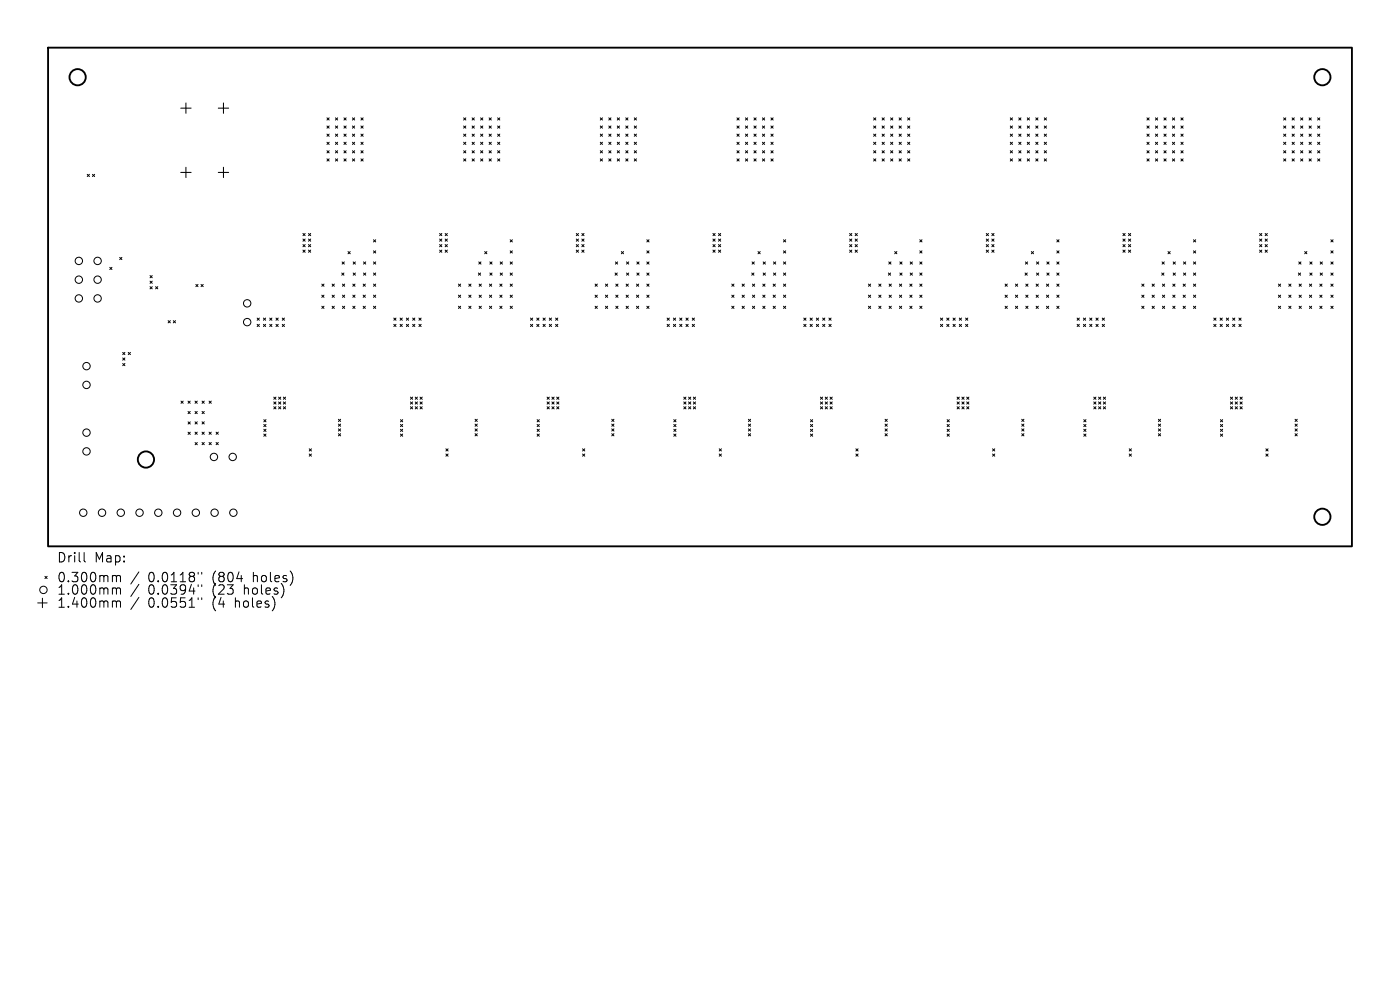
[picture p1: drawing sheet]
<svg xmlns="http://www.w3.org/2000/svg" width="297mm" height="210mm" viewBox="0 0 297 210" stroke-linecap="round" stroke-linejoin="round" font-family="sans-serif">
<defs><g id="words">
<g font-size="2.8">
<text x="12" y="119.6">Drill</text>
<text x="20" y="119.6">Map:</text>
<text x="12" y="123.8">0.300mm</text>
<text x="31.4" y="123.8">0.0118&quot;</text>
<text x="45.2" y="123.8">(804</text>
<text x="53.9" y="123.8">holes)</text>
<text x="12" y="126.4">1.000mm</text>
<text x="12" y="129.2">1.400mm</text>
<text x="31.4" y="126.4">0.0394&quot;</text>
<text x="31.4" y="129.2">0.0551&quot;</text>
<text x="45.2" y="126.4">(23</text>
<text x="45.2" y="129.2">(4</text>
<text x="50.1" y="129.2">holes)</text>
<text x="52" y="126.4">holes)</text>
</g>
</g></defs>
<g fill="none" stroke="#000" stroke-width=".4">
<path d="M10.2 10.1h276.6v105.8h-276.6z"/>
<circle cx="16.5" cy="16.4" r="1.72"/>
<circle cx="280.5" cy="16.4" r="1.72"/>
<circle cx="31" cy="97.5" r="1.72"/>
<circle cx="280.5" cy="109.6" r="1.72"/>
</g>
<g fill="none" stroke="#000" stroke-width=".21">
<path d="M18.5 37l.5 .5M19 37l-.5 .5M19.6 37l.5 .5M20.1 37l-.5 .5M69.4 25l.4 .5M69.4 26.7l.4 .5M69.4 28.4l.4 .5M69.4 30.2l.4 .4M69.4 32l.4 .4M69.4 33.7l.4 .5M69.8 25l-.4 .5M69.8 26.7l-.4 .5"/>
<path d="M69.8 28.4l-.4 .5M69.8 30.2l-.4 .4M69.8 32l-.4 .4M69.8 33.7l-.4 .5M71.2 32l.4 .4M71.2 25l.4 .5M71.2 26.7l.4 .5M71.2 28.4l.4 .5M71.2 30.2l.4 .4M71.2 33.7l.4 .5M71.6 32l-.4 .4M71.6 30.2l-.4 .4"/>
<path d="M71.6 25l-.4 .5M71.6 26.7l-.4 .5M71.6 28.4l-.4 .5M71.6 33.7l-.4 .5M73 32l.4 .4M73 25l.4 .5M73 26.7l.4 .5M73 28.4l.4 .5M73 30.2l.4 .4M73 33.7l.4 .5M73.4 30.2l-.4 .4M73.4 25l-.4 .5"/>
<path d="M73.4 26.7l-.4 .5M73.4 28.4l-.4 .5M73.4 32l-.4 .4M73.4 33.7l-.4 .5M74.8 32l.4 .4M74.8 25l.4 .5M74.8 26.7l.4 .5M74.8 28.4l.4 .5M74.8 30.2l.4 .4M74.8 33.7l.4 .5M75.2 30.2l-.4 .4M75.2 25l-.4 .5"/>
<path d="M75.2 26.7l-.4 .5M75.2 28.4l-.4 .5M75.2 32l-.4 .4M75.2 33.7l-.4 .5M76.6 32l.4 .4M76.6 25l.4 .5M76.6 26.7l.4 .5M76.6 28.4l.4 .5M76.6 30.2l.4 .4M76.6 33.7l.4 .5M77 30.2l-.4 .4M77 25l-.4 .5"/>
<path d="M77 26.7l-.4 .5M77 28.4l-.4 .5M77 32l-.4 .4M77 33.7l-.4 .5M98.4 25l.4 .5M98.4 26.7l.4 .5M98.4 28.4l.4 .5M98.4 30.2l.4 .4M98.4 32l.4 .4M98.4 33.7l.4 .5M98.8 25l-.4 .5M98.8 30.2l-.4 .4"/>
<path d="M98.8 26.7l-.4 .5M98.8 28.4l-.4 .5M98.8 32l-.4 .4M98.8 33.7l-.4 .5M100.2 32l.4 .4M100.2 25l.4 .5M100.2 26.7l.4 .5M100.2 28.4l.4 .5M100.2 30.2l.4 .4M100.2 33.7l.4 .5M100.6 28.4l-.4 .5M100.6 30.2l-.4 .4"/>
<path d="M100.6 25l-.4 .5M100.6 26.7l-.4 .5M100.6 32l-.4 .4M100.6 33.7l-.4 .5M102 32l.4 .4M102 25l.4 .5M102 26.7l.4 .5M102 28.4l.4 .5M102 30.2l.4 .4M102 33.7l.4 .5M102.4 26.7l-.4 .5M102.4 28.4l-.4 .5"/>
<path d="M102.4 30.2l-.4 .4M102.4 25l-.4 .5M102.4 32l-.4 .4M102.4 33.7l-.4 .5M103.8 32l.4 .4M103.8 25l.4 .5M103.8 26.7l.4 .5M103.8 28.4l.4 .5M103.8 30.2l.4 .4M103.8 33.7l.4 .5M104.2 33.7l-.4 .5M104.2 26.7l-.4 .5"/>
<path d="M104.2 30.2l-.4 .4M104.2 25l-.4 .5M104.2 28.4l-.4 .5M104.2 32l-.4 .4M105.6 32l.4 .4M105.6 25l.4 .5M105.6 26.7l.4 .5M105.6 28.4l.4 .5M105.6 30.2l.4 .4M105.6 33.7l.4 .5M106 32l-.4 .4M106 30.2l-.4 .4"/>
<path d="M106 25l-.4 .5M106 26.7l-.4 .5M106 28.4l-.4 .5M106 33.7l-.4 .5M127.3 25l.5 .5M127.3 26.7l.5 .5M127.3 28.4l.5 .5M127.3 30.2l.5 .4M127.3 32l.5 .4M127.3 33.7l.5 .5M127.8 25l-.5 .5M127.8 26.7l-.5 .5"/>
<path d="M127.8 28.4l-.5 .5M127.8 30.2l-.5 .4M127.8 32l-.5 .4M127.8 33.7l-.5 .5M129.1 32l.5 .4M129.1 25l.5 .5M129.1 26.7l.5 .5M129.1 28.4l.5 .5M129.1 30.2l.5 .4M129.1 33.7l.5 .5M129.6 30.2l-.5 .4M129.6 25l-.5 .5"/>
<path d="M129.6 26.7l-.5 .5M129.6 28.4l-.5 .5M129.6 32l-.5 .4M129.6 33.7l-.5 .5M131 32l.4 .4M131 25l.4 .5M131 26.7l.4 .5M131 28.4l.4 .5M131 30.2l.4 .4M131 33.7l.4 .5M131.4 26.7l-.4 .5M131.4 28.4l-.4 .5"/>
<path d="M131.4 30.2l-.4 .4M131.4 25l-.4 .5M131.4 32l-.4 .4M131.4 33.7l-.4 .5M132.8 32l.4 .4M132.8 25l.4 .5M132.8 26.7l.4 .5M132.8 28.4l.4 .5M132.8 30.2l.4 .4M132.8 33.7l.4 .5M133.2 33.7l-.4 .5M133.2 26.7l-.4 .5"/>
<path d="M133.2 30.2l-.4 .4M133.2 25l-.4 .5M133.2 28.4l-.4 .5M133.2 32l-.4 .4M134.6 32l.4 .4M134.6 25l.4 .5M134.6 26.7l.4 .5M134.6 28.4l.4 .5M134.6 30.2l.4 .4M134.6 33.7l.4 .5M135 30.2l-.4 .4M135 25l-.4 .5"/>
<path d="M135 26.7l-.4 .5M135 28.4l-.4 .5M135 32l-.4 .4M135 33.7l-.4 .5M156.3 25l.5 .5M156.3 26.7l.5 .5M156.3 28.4l.5 .5M156.3 30.2l.5 .4M156.3 32l.5 .4M156.3 33.7l.5 .5M156.8 25l-.5 .5M156.8 30.2l-.5 .4"/>
<path d="M156.8 26.7l-.5 .5M156.8 28.4l-.5 .5M156.8 32l-.5 .4M156.8 33.7l-.5 .5M158.1 32l.5 .4M158.1 25l.5 .5M158.1 26.7l.5 .5M158.1 28.4l.5 .5M158.1 30.2l.5 .4M158.1 33.7l.5 .5M158.6 30.2l-.5 .4M158.6 25l-.5 .5"/>
<path d="M158.6 26.7l-.5 .5M158.6 28.4l-.5 .5M158.6 32l-.5 .4M158.6 33.7l-.5 .5M159.9 32l.5 .4M159.9 25l.5 .5M159.9 26.7l.5 .5M159.9 28.4l.5 .5M159.9 30.2l.5 .4M159.9 33.7l.5 .5M160.4 26.7l-.5 .5M160.4 28.4l-.5 .5"/>
<path d="M160.4 30.2l-.5 .4M160.4 25l-.5 .5M160.4 32l-.5 .4M160.4 33.7l-.5 .5M161.7 32l.5 .4M161.7 25l.5 .5M161.7 26.7l.5 .5M161.7 28.4l.5 .5M161.7 30.2l.5 .4M161.7 33.7l.5 .5M162.2 33.7l-.5 .5M162.2 26.7l-.5 .5"/>
<path d="M162.2 30.2l-.5 .4M162.2 25l-.5 .5M162.2 28.4l-.5 .5M162.2 32l-.5 .4M163.5 32l.5 .4M163.5 25l.5 .5M163.5 26.7l.5 .5M163.5 28.4l.5 .5M163.5 30.2l.5 .4M163.5 33.7l.5 .5M164 30.2l-.5 .4M164 25l-.5 .5"/>
<path d="M164 26.7l-.5 .5M164 28.4l-.5 .5M164 32l-.5 .4M164 33.7l-.5 .5M185.3 25l.5 .5M185.3 26.7l.5 .5M185.3 28.4l.5 .5M185.3 30.2l.5 .4M185.3 32l.5 .4M185.3 33.7l.5 .5M185.8 25l-.5 .5M185.8 30.2l-.5 .4"/>
<path d="M185.8 26.7l-.5 .5M185.8 28.4l-.5 .5M185.8 32l-.5 .4M185.8 33.7l-.5 .5M187.1 32l.5 .4M187.1 25l.5 .5M187.1 26.7l.5 .5M187.1 28.4l.5 .5M187.1 30.2l.5 .4M187.1 33.7l.5 .5M187.6 30.2l-.5 .4M187.6 25l-.5 .5"/>
<path d="M187.6 26.7l-.5 .5M187.6 28.4l-.5 .5M187.6 32l-.5 .4M187.6 33.7l-.5 .5M188.9 32l.5 .4M188.9 25l.5 .5M188.9 26.7l.5 .5M188.9 28.4l.5 .5M188.9 30.2l.5 .4M188.9 33.7l.5 .5M189.4 26.7l-.5 .5M189.4 28.4l-.5 .5"/>
<path d="M189.4 30.2l-.5 .4M189.4 25l-.5 .5M189.4 32l-.5 .4M189.4 33.7l-.5 .5M190.7 32l.5 .4M190.7 25l.5 .5M190.7 26.7l.5 .5M190.7 28.4l.5 .5M190.7 30.2l.5 .4M190.7 33.7l.5 .5M191.2 33.7l-.5 .5M191.2 26.7l-.5 .5"/>
<path d="M191.2 30.2l-.5 .4M191.2 25l-.5 .5M191.2 28.4l-.5 .5M191.2 32l-.5 .4M192.5 32l.5 .4M192.5 25l.5 .5M192.5 26.7l.5 .5M192.5 28.4l.5 .5M192.5 30.2l.5 .4M192.5 33.7l.5 .5M193 30.2l-.5 .4M193 25l-.5 .5"/>
<path d="M193 26.7l-.5 .5M193 28.4l-.5 .5M193 32l-.5 .4M193 33.7l-.5 .5M214.3 25l.5 .5M214.3 26.7l.5 .5M214.3 28.4l.5 .5M214.3 30.2l.5 .4M214.3 32l.5 .4M214.3 33.7l.5 .5M214.8 30.2l-.5 .4M214.8 32l-.5 .4"/>
<path d="M214.8 25l-.5 .5M214.8 26.7l-.5 .5M214.8 28.4l-.5 .5M214.8 33.7l-.5 .5M216.1 32l.5 .4M216.1 25l.5 .5M216.1 26.7l.5 .5M216.1 28.4l.5 .5M216.1 30.2l.5 .4M216.1 33.7l.5 .5M216.6 28.4l-.5 .5M216.6 30.2l-.5 .4"/>
<path d="M216.6 25l-.5 .5M216.6 26.7l-.5 .5M216.6 32l-.5 .4M216.6 33.7l-.5 .5M217.9 32l.5 .4M217.9 25l.5 .5M217.9 26.7l.5 .5M217.9 28.4l.5 .5M217.9 30.2l.5 .4M217.9 33.7l.5 .5M218.4 28.4l-.5 .5M218.4 30.2l-.5 .4"/>
<path d="M218.4 25l-.5 .5M218.4 26.7l-.5 .5M218.4 32l-.5 .4M218.4 33.7l-.5 .5M219.7 32l.5 .4M219.7 25l.5 .5M219.7 26.7l.5 .5M219.7 28.4l.5 .5M219.7 30.2l.5 .4M219.7 33.7l.5 .5M220.2 30.2l-.5 .4M220.2 25l-.5 .5"/>
<path d="M220.2 26.7l-.5 .5M220.2 28.4l-.5 .5M220.2 32l-.5 .4M220.2 33.7l-.5 .5M221.5 32l.5 .4M221.5 25l.5 .5M221.5 26.7l.5 .5M221.5 28.4l.5 .5M221.5 30.2l.5 .4M221.5 33.7l.5 .5M222 30.2l-.5 .4M222 25l-.5 .5"/>
<path d="M222 26.7l-.5 .5M222 28.4l-.5 .5M222 32l-.5 .4M222 33.7l-.5 .5M243.3 25l.5 .5M243.3 26.7l.5 .5M243.3 28.4l.5 .5M243.3 30.2l.5 .4M243.3 32l.5 .4M243.3 33.7l.5 .5M243.8 25l-.5 .5M243.8 30.2l-.5 .4"/>
<path d="M243.8 26.7l-.5 .5M243.8 28.4l-.5 .5M243.8 32l-.5 .4M243.8 33.7l-.5 .5M245.1 32l.5 .4M245.1 25l.5 .5M245.1 26.7l.5 .5M245.1 28.4l.5 .5M245.1 30.2l.5 .4M245.1 33.7l.5 .5M245.6 30.2l-.5 .4M245.6 25l-.5 .5"/>
<path d="M245.6 26.7l-.5 .5M245.6 28.4l-.5 .5M245.6 32l-.5 .4M245.6 33.7l-.5 .5M246.9 32l.5 .4M246.9 25l.5 .5M246.9 26.7l.5 .5M246.9 28.4l.5 .5M246.9 30.2l.5 .4M246.9 33.7l.5 .5M247.4 26.7l-.5 .5M247.4 28.4l-.5 .5"/>
<path d="M247.4 30.2l-.5 .4M247.4 25l-.5 .5M247.4 32l-.5 .4M247.4 33.7l-.5 .5M248.7 32l.5 .4M248.7 25l.5 .5M248.7 26.7l.5 .5M248.7 28.4l.5 .5M248.7 30.2l.5 .4M248.7 33.7l.5 .5M249.2 33.7l-.5 .5M249.2 26.7l-.5 .5"/>
<path d="M249.2 30.2l-.5 .4M249.2 25l-.5 .5M249.2 28.4l-.5 .5M249.2 32l-.5 .4M250.5 32l.5 .4M250.5 25l.5 .5M250.5 26.7l.5 .5M250.5 28.4l.5 .5M250.5 30.2l.5 .4M250.5 33.7l.5 .5M251 30.2l-.5 .4M251 25l-.5 .5"/>
<path d="M251 26.7l-.5 .5M251 28.4l-.5 .5M251 32l-.5 .4M251 33.7l-.5 .5M272.3 25l.5 .5M272.3 26.7l.5 .5M272.3 28.4l.5 .5M272.3 30.2l.5 .4M272.3 32l.5 .4M272.3 33.7l.5 .5M272.8 25l-.5 .5M272.8 30.2l-.5 .4"/>
<path d="M272.8 26.7l-.5 .5M272.8 28.4l-.5 .5M272.8 32l-.5 .4M272.8 33.7l-.5 .5M274.1 32l.5 .4M274.1 25l.5 .5M274.1 26.7l.5 .5M274.1 28.4l.5 .5M274.1 30.2l.5 .4M274.1 33.7l.5 .5M274.6 30.2l-.5 .4M274.6 25l-.5 .5"/>
<path d="M274.6 26.7l-.5 .5M274.6 28.4l-.5 .5M274.6 32l-.5 .4M274.6 33.7l-.5 .5M275.9 32l.5 .4M275.9 25l.5 .5M275.9 26.7l.5 .5M275.9 28.4l.5 .5M275.9 30.2l.5 .4M275.9 33.7l.5 .5M276.4 26.7l-.5 .5M276.4 28.4l-.5 .5"/>
<path d="M276.4 30.2l-.5 .4M276.4 25l-.5 .5M276.4 32l-.5 .4M276.4 33.7l-.5 .5M277.7 32l.5 .4M277.7 25l.5 .5M277.7 26.7l.5 .5M277.7 28.4l.5 .5M277.7 30.2l.5 .4M277.7 33.7l.5 .5M278.2 33.7l-.5 .5M278.2 26.7l-.5 .5"/>
<path d="M278.2 30.2l-.5 .4M278.2 25l-.5 .5M278.2 28.4l-.5 .5M278.2 32l-.5 .4M279.5 32l.5 .4M279.5 25l.5 .5M279.5 26.7l.5 .5M279.5 28.4l.5 .5M279.5 30.2l.5 .4M279.5 33.7l.5 .5M280 30.2l-.5 .4M280 25l-.5 .5"/>
<path d="M280 26.7l-.5 .5M280 28.4l-.5 .5M280 32l-.5 .4M280 33.7l-.5 .5M23.3 56.7l.5 .5M23.8 56.7l-.5 .5M25.4 54.6l.5 .5M25.9 54.6l-.5 .5M31.8 58.5l.5 .4M31.8 59.6l.5 .5M32.3 58.5l-.5 .4M32.3 59.6l-.5 .5"/>
<path d="M64.3 49.5l.4 .5M64.3 50.7l.4 .5M64.3 51.9l.4 .4M64.3 53.1l.4 .4M64.7 49.5l-.4 .5M64.7 50.7l-.4 .5M64.7 51.9l-.4 .4M64.7 53.1l-.4 .4M65.4 50.7l.5 .5M65.4 51.9l.5 .4M65.4 53.1l.5 .4M65.4 49.5l.5 .5"/>
<path d="M65.9 49.5l-.5 .5M65.9 50.7l-.5 .5M65.9 51.9l-.5 .4M65.9 53.1l-.5 .4M72.5 57.9l.5 .5M72.6 55.6l.4 .4M73 57.9l-.5 .5M73 55.6l-.4 .4M73.8 53.4l.5 .4M74.3 53.4l-.5 .4M74.9 57.9l.5 .5M74.9 55.6l.5 .4"/>
<path d="M75.4 55.6l-.5 .4M75.4 57.9l-.5 .5M77.1 55.6l.5 .4M77.1 57.9l.5 .5M77.6 55.6l-.5 .4M77.6 57.9l-.5 .5M79.2 50.9l.5 .4M79.2 53.2l.5 .5M79.2 55.6l.5 .4M79.2 57.9l.5 .5M79.7 50.9l-.5 .4M79.7 53.2l-.5 .5"/>
<path d="M79.7 55.6l-.5 .4M79.7 57.9l-.5 .5M93.3 49.5l.4 .5M93.3 50.7l.4 .5M93.3 51.9l.4 .4M93.3 53.1l.4 .4M93.7 49.5l-.4 .5M93.7 50.7l-.4 .5M93.7 51.9l-.4 .4M93.7 53.1l-.4 .4M94.4 50.7l.5 .5M94.4 51.9l.5 .4"/>
<path d="M94.4 53.1l.5 .4M94.4 49.5l.5 .5M94.9 49.5l-.5 .5M94.9 50.7l-.5 .5M94.9 51.9l-.5 .4M94.9 53.1l-.5 .4M101.5 57.9l.5 .5M101.6 55.6l.4 .4M102 57.9l-.5 .5M102 55.6l-.4 .4M102.8 53.4l.5 .4M103.3 53.4l-.5 .4"/>
<path d="M103.9 57.9l.5 .5M103.9 55.6l.5 .4M104.4 55.6l-.5 .4M104.4 57.9l-.5 .5M106.1 57.9l.5 .5M106.1 55.6l.5 .4M106.6 55.6l-.5 .4M106.6 57.9l-.5 .5M108.2 50.9l.5 .4M108.2 53.2l.5 .5M108.2 55.6l.5 .4M108.2 57.9l.5 .5"/>
<path d="M108.7 55.6l-.5 .4M108.7 50.9l-.5 .4M108.7 53.2l-.5 .5M108.7 57.9l-.5 .5M122.3 49.5l.4 .5M122.3 50.7l.4 .5M122.3 51.9l.4 .4M122.3 53.1l.4 .4M122.7 49.5l-.4 .5M122.7 50.7l-.4 .5M122.7 51.9l-.4 .4M122.7 53.1l-.4 .4"/>
<path d="M123.4 50.7l.5 .5M123.4 51.9l.5 .4M123.4 53.1l.5 .4M123.4 49.5l.5 .5M123.9 49.5l-.5 .5M123.9 50.7l-.5 .5M123.9 51.9l-.5 .4M123.9 53.1l-.5 .4M130.5 57.9l.5 .5M130.6 55.6l.4 .4M131 57.9l-.5 .5M131 55.6l-.4 .4"/>
<path d="M131.8 53.4l.5 .4M132.3 53.4l-.5 .4M132.9 57.9l.5 .5M132.9 55.6l.5 .4M133.4 57.9l-.5 .5M133.4 55.6l-.5 .4M135.1 57.9l.5 .5M135.1 55.6l.5 .4M135.6 55.6l-.5 .4M135.6 57.9l-.5 .5M137.2 50.9l.5 .4M137.2 53.2l.5 .5"/>
<path d="M137.2 55.6l.5 .4M137.2 57.9l.5 .5M137.7 55.6l-.5 .4M137.7 50.9l-.5 .4M137.7 53.2l-.5 .5M137.7 57.9l-.5 .5M151.2 49.5l.5 .5M151.2 50.7l.5 .5M151.2 51.9l.5 .4M151.2 53.1l.5 .4M151.7 49.5l-.5 .5M151.7 50.7l-.5 .5"/>
<path d="M151.7 51.9l-.5 .4M151.7 53.1l-.5 .4M152.4 50.7l.5 .5M152.4 51.9l.5 .4M152.4 53.1l.5 .4M152.4 49.5l.5 .5M152.9 49.5l-.5 .5M152.9 50.7l-.5 .5M152.9 51.9l-.5 .4M152.9 53.1l-.5 .4M159.5 57.9l.4 .5M159.6 55.6l.4 .4"/>
<path d="M159.9 57.9l-.4 .5M160 55.6l-.4 .4M160.8 53.4l.5 .4M161.3 53.4l-.5 .4M161.9 57.9l.5 .5M161.9 55.6l.5 .4M162.4 55.6l-.5 .4M162.4 57.9l-.5 .5M164.1 57.9l.5 .5M164.1 55.6l.5 .4M164.6 55.6l-.5 .4M164.6 57.9l-.5 .5"/>
<path d="M166.2 50.9l.5 .4M166.2 53.2l.5 .5M166.2 55.6l.5 .4M166.2 57.9l.5 .5M166.7 55.6l-.5 .4M166.7 50.9l-.5 .4M166.7 53.2l-.5 .5M166.7 57.9l-.5 .5M180.2 49.5l.5 .5M180.2 50.7l.5 .5M180.2 51.9l.5 .4M180.2 53.1l.5 .4"/>
<path d="M180.7 49.5l-.5 .5M180.7 50.7l-.5 .5M180.7 51.9l-.5 .4M180.7 53.1l-.5 .4M181.4 50.7l.5 .5M181.4 51.9l.5 .4M181.4 53.1l.5 .4M181.4 49.5l.5 .5M181.9 49.5l-.5 .5M181.9 50.7l-.5 .5M181.9 51.9l-.5 .4M181.9 53.1l-.5 .4"/>
<path d="M188.5 57.9l.4 .5M188.5 55.6l.5 .4M188.9 57.9l-.4 .5M189 55.6l-.5 .4M189.8 53.4l.5 .4M190.3 53.4l-.5 .4M190.9 57.9l.5 .5M190.9 55.6l.5 .4M191.4 55.6l-.5 .4M191.4 57.9l-.5 .5M193.1 57.9l.5 .5M193.1 55.6l.5 .4"/>
<path d="M193.6 55.6l-.5 .4M193.6 57.9l-.5 .5M195.1 50.9l.5 .4M195.1 53.2l.5 .5M195.1 55.6l.5 .4M195.1 57.9l.5 .5M195.6 50.9l-.5 .4M195.6 53.2l-.5 .5M195.6 55.6l-.5 .4M195.6 57.9l-.5 .5M209.2 49.5l.5 .5M209.2 50.7l.5 .5"/>
<path d="M209.2 51.9l.5 .4M209.2 53.1l.5 .4M209.7 53.1l-.5 .4M209.7 49.5l-.5 .5M209.7 50.7l-.5 .5M209.7 51.9l-.5 .4M210.4 50.7l.5 .5M210.4 51.9l.5 .4M210.4 53.1l.5 .4M210.4 49.5l.5 .5M210.9 51.9l-.5 .4M210.9 49.5l-.5 .5"/>
<path d="M210.9 50.7l-.5 .5M210.9 53.1l-.5 .4M217.5 57.9l.4 .5M217.5 55.6l.5 .4M217.9 57.9l-.4 .5M218 55.6l-.5 .4M218.8 53.4l.5 .4M219.3 53.4l-.5 .4M219.9 55.6l.5 .4M219.9 57.9l.5 .5M220.4 55.6l-.5 .4M220.4 57.9l-.5 .5"/>
<path d="M222.1 57.9l.5 .5M222.1 55.6l.5 .4M222.6 55.6l-.5 .4M222.6 57.9l-.5 .5M224.2 50.9l.5 .4M224.2 53.2l.5 .5M224.2 55.6l.5 .4M224.2 57.9l.5 .5M224.7 50.9l-.5 .4M224.7 53.2l-.5 .5M224.7 55.6l-.5 .4M224.7 57.9l-.5 .5"/>
<path d="M238.2 49.5l.5 .5M238.2 50.7l.5 .5M238.2 51.9l.5 .4M238.2 53.1l.5 .4M238.7 49.5l-.5 .5M238.7 50.7l-.5 .5M238.7 51.9l-.5 .4M238.7 53.1l-.5 .4M239.4 50.7l.5 .5M239.4 51.9l.5 .4M239.4 53.1l.5 .4M239.4 49.5l.5 .5"/>
<path d="M239.9 49.5l-.5 .5M239.9 50.7l-.5 .5M239.9 51.9l-.5 .4M239.9 53.1l-.5 .4M246.5 57.9l.4 .5M246.5 55.6l.5 .4M246.9 57.9l-.4 .5M247 55.6l-.5 .4M247.8 53.4l.5 .4M248.3 53.4l-.5 .4M248.9 55.6l.5 .4M248.9 57.9l.5 .5"/>
<path d="M249.4 55.6l-.5 .4M249.4 57.9l-.5 .5M251.1 57.9l.4 .5M251.1 55.6l.4 .4M251.5 55.6l-.4 .4M251.5 57.9l-.4 .5M253.2 50.9l.5 .4M253.2 53.2l.5 .5M253.2 55.6l.5 .4M253.2 57.9l.5 .5M253.7 55.6l-.5 .4M253.7 50.9l-.5 .4"/>
<path d="M253.7 53.2l-.5 .5M253.7 57.9l-.5 .5M267.2 49.5l.5 .5M267.2 50.7l.5 .5M267.2 51.9l.5 .4M267.2 53.1l.5 .4M267.7 49.5l-.5 .5M267.7 50.7l-.5 .5M267.7 51.9l-.5 .4M267.7 53.1l-.5 .4M268.4 50.7l.5 .5M268.4 51.9l.5 .4"/>
<path d="M268.4 53.1l.5 .4M268.4 49.5l.5 .5M268.9 49.5l-.5 .5M268.9 50.7l-.5 .5M268.9 51.9l-.5 .4M268.9 53.1l-.5 .4M275.4 57.9l.5 .5M275.5 55.6l.5 .4M275.9 57.9l-.5 .5M276 55.6l-.5 .4M276.8 53.4l.4 .4M277.2 53.4l-.4 .4"/>
<path d="M277.9 55.6l.4 .4M277.9 57.9l.4 .5M278.3 55.6l-.4 .4M278.3 57.9l-.4 .5M280.1 57.9l.4 .5M280.1 55.6l.4 .4M280.5 55.6l-.4 .4M280.5 57.9l-.4 .5M282.3 50.9l.5 .4M282.3 53.2l.5 .5M282.3 55.6l.5 .4M282.3 57.9l.5 .5"/>
<path d="M282.8 50.9l-.5 .4M282.8 53.2l-.5 .5M282.8 55.6l-.5 .4M282.8 57.9l-.5 .5M26 74.8l.5 .4M26 75.9l.5 .5M26 77.1l.5 .5M26.5 74.8l-.5 .4M26.5 75.9l-.5 .5M26.5 77.1l-.5 .5M27.2 74.8l.5 .4M27.7 74.8l-.5 .4"/>
<path d="M31.8 60.8l.5 .5M32.3 60.8l-.5 .5M33 60.8l.5 .5M33.5 60.8l-.5 .5M35.7 68l.4 .5M36.1 68l-.4 .5M36.8 68l.4 .5M37.2 68l-.4 .5M41.5 60.3l.5 .5M42 60.3l-.5 .5M42.6 60.3l.5 .5M43.1 60.3l-.5 .5"/>
<path d="M54.6 67.5l.4 .4M54.6 68.8l.4 .5M55 67.5l-.4 .4M55 68.8l-.4 .5M55.9 67.5l.5 .4M55.9 68.8l.5 .5M56.4 67.5l-.5 .4M56.4 68.8l-.5 .5M57.2 68.8l.5 .5M57.2 67.5l.5 .4M57.7 67.5l-.5 .4M57.7 68.8l-.5 .5"/>
<path d="M58.5 68.8l.5 .5M58.5 67.5l.5 .4M59 67.5l-.5 .4M59 68.8l-.5 .5M59.9 68.8l.5 .5M59.9 67.5l.5 .4M60.4 67.5l-.5 .4M60.4 68.8l-.5 .5M68.3 60.3l.4 .4M68.3 62.6l.4 .5M68.3 65l.4 .4M68.7 62.6l-.4 .5"/>
<path d="M68.7 60.3l-.4 .4M68.7 65l-.4 .4M70.5 60.3l.4 .4M70.5 62.6l.4 .5M70.5 65l.4 .4M70.9 62.6l-.4 .5M70.9 60.3l-.4 .4M70.9 65l-.4 .4M72.7 60.3l.4 .4M72.7 62.6l.4 .5M72.7 65l.4 .4M73.1 62.6l-.4 .5"/>
<path d="M73.1 60.3l-.4 .4M73.1 65l-.4 .4M74.8 60.3l.5 .4M74.8 62.6l.5 .5M74.8 65l.5 .4M75.3 60.3l-.5 .4M75.3 62.6l-.5 .5M75.3 65l-.5 .4M77 60.3l.5 .4M77 62.6l.5 .5M77 65l.5 .4M77.5 60.3l-.5 .4"/>
<path d="M77.5 62.6l-.5 .5M77.5 65l-.5 .4M79.2 60.3l.5 .4M79.2 62.6l.5 .5M79.2 65l.5 .4M79.7 60.3l-.5 .4M79.7 62.6l-.5 .5M79.7 65l-.5 .4M83.5 68.8l.5 .5M83.5 67.5l.5 .4M84 67.5l-.5 .4M84 68.8l-.5 .5"/>
<path d="M84.9 67.5l.4 .4M84.9 68.8l.4 .5M85.3 67.5l-.4 .4M85.3 68.8l-.4 .5M86.2 68.8l.5 .5M86.2 67.5l.5 .4M86.7 67.5l-.5 .4M86.7 68.8l-.5 .5M87.5 68.8l.5 .5M87.5 67.5l.5 .4M88 67.5l-.5 .4M88 68.8l-.5 .5"/>
<path d="M88.9 67.5l.4 .4M88.9 68.8l.4 .5M89.3 67.5l-.4 .4M89.3 68.8l-.4 .5M97.3 60.3l.4 .4M97.3 62.6l.4 .5M97.3 65l.4 .4M97.7 60.3l-.4 .4M97.7 62.6l-.4 .5M97.7 65l-.4 .4M99.5 60.3l.4 .4M99.5 62.6l.4 .5"/>
<path d="M99.5 65l.4 .4M99.9 60.3l-.4 .4M99.9 62.6l-.4 .5M99.9 65l-.4 .4M101.6 60.3l.5 .4M101.6 62.6l.5 .5M101.6 65l.5 .4M102.1 60.3l-.5 .4M102.1 62.6l-.5 .5M102.1 65l-.5 .4M103.8 60.3l.5 .4M103.8 62.6l.5 .5"/>
<path d="M103.8 65l.5 .4M104.3 60.3l-.5 .4M104.3 62.6l-.5 .5M104.3 65l-.5 .4M106 65l.5 .4M106 60.3l.5 .4M106 62.6l.5 .5M106.5 60.3l-.5 .4M106.5 62.6l-.5 .5M106.5 65l-.5 .4M108.2 60.3l.5 .4M108.2 62.6l.5 .5"/>
<path d="M108.2 65l.5 .4M108.7 60.3l-.5 .4M108.7 62.6l-.5 .5M108.7 65l-.5 .4M112.5 68.8l.5 .5M112.5 67.5l.5 .4M113 67.5l-.5 .4M113 68.8l-.5 .5M113.9 67.5l.4 .4M113.9 68.8l.4 .5M114.3 67.5l-.4 .4M114.3 68.8l-.4 .5"/>
<path d="M115.2 68.8l.5 .5M115.2 67.5l.5 .4M115.7 67.5l-.5 .4M115.7 68.8l-.5 .5M116.5 68.8l.5 .5M116.5 67.5l.5 .4M117 67.5l-.5 .4M117 68.8l-.5 .5M117.9 67.5l.4 .4M117.9 68.8l.4 .5M118.3 67.5l-.4 .4M118.3 68.8l-.4 .5"/>
<path d="M126.3 60.3l.4 .4M126.3 62.6l.4 .5M126.3 65l.4 .4M126.7 60.3l-.4 .4M126.7 62.6l-.4 .5M126.7 65l-.4 .4M128.4 60.3l.5 .4M128.4 62.6l.5 .5M128.4 65l.5 .4M128.9 60.3l-.5 .4M128.9 62.6l-.5 .5M128.9 65l-.5 .4"/>
<path d="M130.6 60.3l.5 .4M130.6 62.6l.5 .5M130.6 65l.5 .4M131.1 60.3l-.5 .4M131.1 62.6l-.5 .5M131.1 65l-.5 .4M132.8 60.3l.5 .4M132.8 62.6l.5 .5M132.8 65l.5 .4M133.3 60.3l-.5 .4M133.3 62.6l-.5 .5M133.3 65l-.5 .4"/>
<path d="M135 65l.5 .4M135 60.3l.5 .4M135 62.6l.5 .5M135.5 60.3l-.5 .4M135.5 62.6l-.5 .5M135.5 65l-.5 .4M137.2 60.3l.5 .4M137.2 62.6l.5 .5M137.2 65l.5 .4M137.7 60.3l-.5 .4M137.7 62.6l-.5 .5M137.7 65l-.5 .4"/>
<path d="M141.5 68.8l.5 .5M141.5 67.5l.5 .4M142 67.5l-.5 .4M142 68.8l-.5 .5M142.9 67.5l.4 .4M142.9 68.8l.4 .5M143.3 67.5l-.4 .4M143.3 68.8l-.4 .5M144.2 68.8l.5 .5M144.2 67.5l.5 .4M144.7 67.5l-.5 .4M144.7 68.8l-.5 .5"/>
<path d="M145.5 68.8l.5 .5M145.5 67.5l.5 .4M146 67.5l-.5 .4M146 68.8l-.5 .5M146.9 67.5l.4 .4M146.9 68.8l.4 .5M147.3 67.5l-.4 .4M147.3 68.8l-.4 .5M155.2 60.3l.5 .4M155.2 62.6l.5 .5M155.2 65l.5 .4M155.7 60.3l-.5 .4"/>
<path d="M155.7 62.6l-.5 .5M155.7 65l-.5 .4M157.4 60.3l.5 .4M157.4 62.6l.5 .5M157.4 65l.5 .4M157.9 60.3l-.5 .4M157.9 62.6l-.5 .5M157.9 65l-.5 .4M159.6 60.3l.5 .4M159.6 62.6l.5 .5M159.6 65l.5 .4M160.1 60.3l-.5 .4"/>
<path d="M160.1 62.6l-.5 .5M160.1 65l-.5 .4M161.8 60.3l.5 .4M161.8 62.6l.5 .5M161.8 65l.5 .4M162.3 60.3l-.5 .4M162.3 62.6l-.5 .5M162.3 65l-.5 .4M164 65l.5 .4M164 60.3l.5 .4M164 62.6l.5 .5M164.5 60.3l-.5 .4"/>
<path d="M164.5 62.6l-.5 .5M164.5 65l-.5 .4M166.2 60.3l.5 .4M166.2 62.6l.5 .5M166.2 65l.5 .4M166.7 60.3l-.5 .4M166.7 62.6l-.5 .5M166.7 65l-.5 .4M170.5 68.8l.5 .5M170.5 67.5l.5 .4M171 67.5l-.5 .4M171 68.8l-.5 .5"/>
<path d="M171.9 67.5l.4 .4M171.9 68.8l.4 .5M172.3 67.5l-.4 .4M172.3 68.8l-.4 .5M173.2 68.8l.5 .5M173.2 67.5l.5 .4M173.7 67.5l-.5 .4M173.7 68.8l-.5 .5M174.5 68.8l.5 .5M174.5 67.5l.5 .4M175 67.5l-.5 .4M175 68.8l-.5 .5"/>
<path d="M175.9 67.5l.4 .4M175.9 68.8l.4 .5M176.3 67.5l-.4 .4M176.3 68.8l-.4 .5M184.2 60.3l.5 .4M184.2 62.6l.5 .5M184.2 65l.5 .4M184.7 60.3l-.5 .4M184.7 62.6l-.5 .5M184.7 65l-.5 .4M186.4 60.3l.5 .4M186.4 62.6l.5 .5"/>
<path d="M186.4 65l.5 .4M186.9 60.3l-.5 .4M186.9 62.6l-.5 .5M186.9 65l-.5 .4M188.6 60.3l.5 .4M188.6 62.6l.5 .5M188.6 65l.5 .4M189.1 60.3l-.5 .4M189.1 62.6l-.5 .5M189.1 65l-.5 .4M190.8 60.3l.5 .4M190.8 62.6l.5 .5"/>
<path d="M190.8 65l.5 .4M191.3 60.3l-.5 .4M191.3 62.6l-.5 .5M191.3 65l-.5 .4M193 65l.5 .4M193 60.3l.5 .4M193 62.6l.5 .5M193.5 60.3l-.5 .4M193.5 62.6l-.5 .5M193.5 65l-.5 .4M195.1 60.3l.5 .4M195.1 62.6l.5 .5"/>
<path d="M195.1 65l.5 .4M195.6 60.3l-.5 .4M195.6 62.6l-.5 .5M195.6 65l-.5 .4M199.5 68.8l.5 .5M199.5 67.5l.5 .4M200 67.5l-.5 .4M200 68.8l-.5 .5M200.8 67.5l.5 .4M200.8 68.8l.5 .5M201.3 67.5l-.5 .4M201.3 68.8l-.5 .5"/>
<path d="M202.2 68.8l.4 .5M202.2 67.5l.4 .4M202.6 67.5l-.4 .4M202.6 68.8l-.4 .5M203.5 68.8l.5 .5M203.5 67.5l.5 .4M204 67.5l-.5 .4M204 68.8l-.5 .5M204.8 68.8l.5 .5M204.8 67.5l.5 .4M205.3 67.5l-.5 .4M205.3 68.8l-.5 .5"/>
<path d="M213.2 60.3l.5 .4M213.2 62.6l.5 .5M213.2 65l.5 .4M213.7 60.3l-.5 .4M213.7 62.6l-.5 .5M213.7 65l-.5 .4M215.4 60.3l.5 .4M215.4 62.6l.5 .5M215.4 65l.5 .4M215.9 60.3l-.5 .4M215.9 62.6l-.5 .5M215.9 65l-.5 .4"/>
<path d="M217.6 60.3l.5 .4M217.6 62.6l.5 .5M217.6 65l.5 .4M218.1 60.3l-.5 .4M218.1 62.6l-.5 .5M218.1 65l-.5 .4M219.8 60.3l.5 .4M219.8 62.6l.5 .5M219.8 65l.5 .4M220.3 60.3l-.5 .4M220.3 62.6l-.5 .5M220.3 65l-.5 .4"/>
<path d="M222 65l.5 .4M222 60.3l.5 .4M222 62.6l.5 .5M222.5 60.3l-.5 .4M222.5 62.6l-.5 .5M222.5 65l-.5 .4M224.2 60.3l.5 .4M224.2 62.6l.5 .5M224.2 65l.5 .4M224.7 60.3l-.5 .4M224.7 62.6l-.5 .5M224.7 65l-.5 .4"/>
<path d="M228.5 68.8l.5 .5M228.5 67.5l.5 .4M229 67.5l-.5 .4M229 68.8l-.5 .5M229.8 67.5l.5 .4M229.8 68.8l.5 .5M230.3 67.5l-.5 .4M230.3 68.8l-.5 .5M231.2 68.8l.4 .5M231.2 67.5l.4 .4M231.6 67.5l-.4 .4M231.6 68.8l-.4 .5"/>
<path d="M232.5 68.8l.5 .5M232.5 67.5l.5 .4M233 67.5l-.5 .4M233 68.8l-.5 .5M233.8 67.5l.5 .4M233.8 68.8l.5 .5M234.3 67.5l-.5 .4M234.3 68.8l-.5 .5M242.2 60.3l.5 .4M242.2 62.6l.5 .5M242.2 65l.5 .4M242.7 60.3l-.5 .4"/>
<path d="M242.7 62.6l-.5 .5M242.7 65l-.5 .4M244.4 60.3l.5 .4M244.4 62.6l.5 .5M244.4 65l.5 .4M244.9 60.3l-.5 .4M244.9 62.6l-.5 .5M244.9 65l-.5 .4M246.6 60.3l.5 .4M246.6 62.6l.5 .5M246.6 65l.5 .4M247.1 60.3l-.5 .4"/>
<path d="M247.1 62.6l-.5 .5M247.1 65l-.5 .4M248.8 60.3l.5 .4M248.8 62.6l.5 .5M248.8 65l.5 .4M249.3 60.3l-.5 .4M249.3 62.6l-.5 .5M249.3 65l-.5 .4M251 65l.5 .4M251 60.3l.5 .4M251 62.6l.5 .5M251.5 60.3l-.5 .4"/>
<path d="M251.5 62.6l-.5 .5M251.5 65l-.5 .4M253.2 60.3l.5 .4M253.2 62.6l.5 .5M253.2 65l.5 .4M253.7 60.3l-.5 .4M253.7 62.6l-.5 .5M253.7 65l-.5 .4M257.5 68.8l.5 .5M257.5 67.5l.5 .4M258 67.5l-.5 .4M258 68.8l-.5 .5"/>
<path d="M258.8 67.5l.5 .4M258.8 68.8l.5 .5M259.3 67.5l-.5 .4M259.3 68.8l-.5 .5M260.2 68.8l.4 .5M260.2 67.5l.4 .4M260.6 67.5l-.4 .4M260.6 68.8l-.4 .5M261.5 68.8l.5 .5M261.5 67.5l.5 .4M262 67.5l-.5 .4M262 68.8l-.5 .5"/>
<path d="M262.8 67.5l.5 .4M262.8 68.8l.5 .5M263.3 67.5l-.5 .4M263.3 68.8l-.5 .5M271.2 60.3l.5 .4M271.2 62.6l.5 .5M271.2 65l.5 .4M271.7 60.3l-.5 .4M271.7 62.6l-.5 .5M271.7 65l-.5 .4M273.4 60.3l.5 .4M273.4 62.6l.5 .5"/>
<path d="M273.4 65l.5 .4M273.9 60.3l-.5 .4M273.9 62.6l-.5 .5M273.9 65l-.5 .4M275.6 60.3l.5 .4M275.6 62.6l.5 .5M275.6 65l.5 .4M276.1 60.3l-.5 .4M276.1 62.6l-.5 .5M276.1 65l-.5 .4M277.8 60.3l.5 .4M277.8 62.6l.5 .5"/>
<path d="M277.8 65l.5 .4M278.3 60.3l-.5 .4M278.3 62.6l-.5 .5M278.3 65l-.5 .4M280 65l.5 .4M280 60.3l.5 .4M280 62.6l.5 .5M280.5 60.3l-.5 .4M280.5 62.6l-.5 .5M280.5 65l-.5 .4M282.3 60.3l.5 .4M282.3 62.6l.5 .5"/>
<path d="M282.3 65l.5 .4M282.8 60.3l-.5 .4M282.8 62.6l-.5 .5M282.8 65l-.5 .4M38.4 85.1l.5 .5M38.9 85.1l-.5 .5M39.9 85.1l.5 .5M39.9 87.3l.5 .5M39.9 89.5l.5 .5M39.9 91.7l.5 .5M40.4 85.1l-.5 .5M40.4 87.3l-.5 .5"/>
<path d="M40.4 89.5l-.5 .5M40.4 91.7l-.5 .5M41.4 85.1l.4 .5M41.4 87.3l.4 .5M41.4 89.5l.4 .4M41.4 91.7l.4 .4M41.4 93.9l.5 .4M41.8 85.1l-.4 .5M41.8 87.3l-.4 .5M41.8 89.5l-.4 .4M41.8 91.7l-.4 .4M41.9 93.9l-.5 .4"/>
<path d="M42.9 85.1l.4 .5M42.9 87.3l.4 .5M42.9 89.5l.4 .4M42.9 91.7l.4 .4M42.9 93.9l.4 .4M43.3 85.1l-.4 .5M43.3 87.3l-.4 .5M43.3 89.5l-.4 .4M43.3 91.7l-.4 .4M43.3 93.9l-.4 .4M44.4 85.1l.4 .5M44.4 91.7l.4 .4"/>
<path d="M44.4 93.9l.4 .4M44.8 85.1l-.4 .5M44.8 91.7l-.4 .4M44.8 93.9l-.4 .4M45.8 91.7l.5 .4M45.8 93.9l.5 .4M46.3 91.7l-.5 .4M46.3 93.9l-.5 .4M56 89l.4 .5M56 90l.4 .5M56 91.1l.4 .4M56 92.1l.4 .4"/>
<path d="M56.4 89l-.4 .5M56.4 90l-.4 .5M56.4 91.1l-.4 .4M56.4 92.1l-.4 .4M58.1 84.2l.4 .5M58.1 85.3l.4 .4M58.1 86.3l.4 .4M58.5 84.2l-.4 .5M58.5 85.3l-.4 .4M58.5 86.3l-.4 .4M59.1 85.3l.5 .4M59.1 86.3l.5 .4"/>
<path d="M59.1 84.2l.5 .5M59.6 84.2l-.5 .5M59.6 85.3l-.5 .4M59.6 86.3l-.5 .4M60.1 86.3l.5 .4M60.1 85.3l.5 .4M60.1 84.2l.5 .5M60.6 84.2l-.5 .5M60.6 85.3l-.5 .4M60.6 86.3l-.5 .4M65.6 95.2l.5 .5M65.6 96.3l.5 .5"/>
<path d="M66.1 95.2l-.5 .5M66.1 96.3l-.5 .5M71.8 88.9l.5 .5M71.8 90l.5 .4M71.8 91l.5 .4M71.8 92l.5 .5M72.3 88.9l-.5 .5M72.3 90l-.5 .4M72.3 91l-.5 .4M72.3 92l-.5 .5M85 89l.4 .5M85 90l.4 .5"/>
<path d="M85 91.1l.4 .4M85 92.1l.4 .4M85.4 89l-.4 .5M85.4 90l-.4 .5M85.4 91.1l-.4 .4M85.4 92.1l-.4 .4M87.1 84.2l.4 .5M87.1 85.3l.4 .4M87.1 86.3l.4 .4M87.5 84.2l-.4 .5M87.5 85.3l-.4 .4M87.5 86.3l-.4 .4"/>
<path d="M88.1 85.3l.5 .4M88.1 86.3l.5 .4M88.1 84.2l.5 .5M88.6 84.2l-.5 .5M88.6 85.3l-.5 .4M88.6 86.3l-.5 .4M89.1 86.3l.5 .4M89.1 85.3l.5 .4M89.1 84.2l.5 .5M89.6 84.2l-.5 .5M89.6 85.3l-.5 .4M89.6 86.3l-.5 .4"/>
<path d="M94.6 95.2l.5 .5M94.6 96.3l.5 .5M95.1 95.2l-.5 .5M95.1 96.3l-.5 .5M100.8 88.9l.5 .5M100.8 90l.5 .4M100.8 91l.5 .4M100.8 92l.5 .5M101.3 88.9l-.5 .5M101.3 90l-.5 .4M101.3 91l-.5 .4M101.3 92l-.5 .5"/>
<path d="M113.9 89l.5 .5M113.9 90l.5 .5M113.9 91.1l.5 .4M113.9 92.1l.5 .4M114.4 89l-.5 .5M114.4 90l-.5 .5M114.4 91.1l-.5 .4M114.4 92.1l-.5 .4M116.1 84.2l.4 .5M116.1 85.3l.4 .4M116.1 86.3l.4 .4M116.5 84.2l-.4 .5"/>
<path d="M116.5 85.3l-.4 .4M116.5 86.3l-.4 .4M117.1 85.3l.5 .4M117.1 86.3l.5 .4M117.1 84.2l.5 .5M117.6 84.2l-.5 .5M117.6 85.3l-.5 .4M117.6 86.3l-.5 .4M118.1 86.3l.5 .4M118.1 85.3l.5 .4M118.1 84.2l.5 .5M118.6 84.2l-.5 .5"/>
<path d="M118.6 85.3l-.5 .4M118.6 86.3l-.5 .4M123.6 95.2l.5 .5M123.6 96.3l.5 .5M124.1 95.2l-.5 .5M124.1 96.3l-.5 .5M129.8 88.9l.4 .5M129.8 90l.4 .4M129.8 91l.4 .4M129.8 92l.4 .5M130.2 88.9l-.4 .5M130.2 90l-.4 .4"/>
<path d="M130.2 91l-.4 .4M130.2 92l-.4 .5M142.9 89l.5 .5M142.9 90l.5 .5M142.9 91.1l.5 .4M142.9 92.1l.5 .4M143.4 89l-.5 .5M143.4 90l-.5 .5M143.4 91.1l-.5 .4M143.4 92.1l-.5 .4M145.1 84.2l.4 .5M145.1 85.3l.4 .4"/>
<path d="M145.1 86.3l.4 .4M145.5 84.2l-.4 .5M145.5 85.3l-.4 .4M145.5 86.3l-.4 .4M146.1 85.3l.4 .4M146.1 86.3l.4 .4M146.1 84.2l.4 .5M146.5 84.2l-.4 .5M146.5 85.3l-.4 .4M146.5 86.3l-.4 .4M147.1 86.3l.5 .4M147.1 85.3l.5 .4"/>
<path d="M147.1 84.2l.5 .5M147.6 84.2l-.5 .5M147.6 85.3l-.5 .4M147.6 86.3l-.5 .4M152.6 95.2l.4 .5M152.6 96.3l.4 .5M153 95.2l-.4 .5M153 96.3l-.4 .5M158.8 88.9l.4 .5M158.8 90l.4 .4M158.8 91l.4 .4M158.8 92l.4 .5"/>
<path d="M159.2 88.9l-.4 .5M159.2 90l-.4 .4M159.2 91l-.4 .4M159.2 92l-.4 .5M171.9 89l.5 .5M171.9 90l.5 .5M171.9 91.1l.5 .4M171.9 92.1l.5 .4M172.4 89l-.5 .5M172.4 90l-.5 .5M172.4 91.1l-.5 .4M172.4 92.1l-.5 .4"/>
<path d="M174 84.2l.5 .5M174 85.3l.5 .4M174 86.3l.5 .4M174.5 84.2l-.5 .5M174.5 85.3l-.5 .4M174.5 86.3l-.5 .4M175.1 85.3l.4 .4M175.1 86.3l.4 .4M175.1 84.2l.4 .5M175.5 84.2l-.4 .5M175.5 85.3l-.4 .4M175.5 86.3l-.4 .4"/>
<path d="M176.1 86.3l.5 .4M176.1 85.3l.5 .4M176.1 84.2l.5 .5M176.6 84.2l-.5 .5M176.6 85.3l-.5 .4M176.6 86.3l-.5 .4M181.6 95.2l.4 .5M181.6 96.3l.4 .5M182 95.2l-.4 .5M182 96.3l-.4 .5M187.8 88.9l.4 .5M187.8 90l.4 .4"/>
<path d="M187.8 91l.4 .4M187.8 92l.4 .5M188.2 88.9l-.4 .5M188.2 90l-.4 .4M188.2 91l-.4 .4M188.2 92l-.4 .5M200.9 89l.5 .5M200.9 90l.5 .5M200.9 91.1l.5 .4M200.9 92.1l.5 .4M201.4 89l-.5 .5M201.4 90l-.5 .5"/>
<path d="M201.4 91.1l-.5 .4M201.4 92.1l-.5 .4M203 84.2l.5 .5M203 85.3l.5 .4M203 86.3l.5 .4M203.5 84.2l-.5 .5M203.5 85.3l-.5 .4M203.5 86.3l-.5 .4M204.1 85.3l.4 .4M204.1 86.3l.4 .4M204.1 84.2l.4 .5M204.5 84.2l-.4 .5"/>
<path d="M204.5 85.3l-.4 .4M204.5 86.3l-.4 .4M205.1 86.3l.4 .4M205.1 85.3l.4 .4M205.1 84.2l.4 .5M205.5 84.2l-.4 .5M205.5 85.3l-.4 .4M205.5 86.3l-.4 .4M210.6 95.2l.4 .5M210.6 96.3l.4 .5M211 95.2l-.4 .5M211 96.3l-.4 .5"/>
<path d="M216.8 88.9l.4 .5M216.8 90l.4 .4M216.8 91l.4 .4M216.8 92l.4 .5M217.2 88.9l-.4 .5M217.2 90l-.4 .4M217.2 91l-.4 .4M217.2 92l-.4 .5M229.9 89l.5 .5M229.9 90l.5 .5M229.9 91.1l.5 .4M229.9 92.1l.5 .4"/>
<path d="M230.4 89l-.5 .5M230.4 90l-.5 .5M230.4 91.1l-.5 .4M230.4 92.1l-.5 .4M232 84.2l.5 .5M232 85.3l.5 .4M232 86.3l.5 .4M232.5 84.2l-.5 .5M232.5 85.3l-.5 .4M232.5 86.3l-.5 .4M233.1 85.3l.4 .4M233.1 86.3l.4 .4"/>
<path d="M233.1 84.2l.4 .5M233.5 84.2l-.4 .5M233.5 85.3l-.4 .4M233.5 86.3l-.4 .4M234.1 86.3l.4 .4M234.1 85.3l.4 .4M234.1 84.2l.4 .5M234.5 84.2l-.4 .5M234.5 85.3l-.4 .4M234.5 86.3l-.4 .4M239.6 95.2l.4 .5M239.6 96.3l.4 .5"/>
<path d="M240 95.2l-.4 .5M240 96.3l-.4 .5M245.7 88.9l.5 .5M245.7 90l.5 .4M245.7 91l.5 .4M245.7 92l.5 .5M246.2 88.9l-.5 .5M246.2 90l-.5 .4M246.2 91l-.5 .4M246.2 92l-.5 .5M258.9 89l.5 .5M258.9 90l.5 .5"/>
<path d="M258.9 91.1l.5 .4M258.9 92.1l.5 .4M259.4 89l-.5 .5M259.4 90l-.5 .5M259.4 91.1l-.5 .4M259.4 92.1l-.5 .4M261 84.2l.5 .5M261 85.3l.5 .4M261 86.3l.5 .4M261.5 84.2l-.5 .5M261.5 85.3l-.5 .4M261.5 86.3l-.5 .4"/>
<path d="M262 85.3l.5 .4M262 86.3l.5 .4M262 84.2l.5 .5M262.5 84.2l-.5 .5M262.5 85.3l-.5 .4M262.5 86.3l-.5 .4M263.1 86.3l.4 .4M263.1 85.3l.4 .4M263.1 84.2l.4 .5M263.5 84.2l-.4 .5M263.5 85.3l-.4 .4M263.5 86.3l-.4 .4"/>
<path d="M268.5 95.2l.5 .5M268.5 96.3l.5 .5M269 95.2l-.5 .5M269 96.3l-.5 .5M274.7 88.9l.5 .5M274.7 90l.5 .4M274.7 91l.5 .4M274.7 92l.5 .5M275.2 88.9l-.5 .5M275.2 90l-.5 .4M275.2 91l-.5 .4M275.2 92l-.5 .5"/>
<path d="M17.8 117.2v1.7l.3 .3M8 127.9h2M9 126.9v2M9.5 122.3l.5 .4M10 122.3l-.5 .4M24.1 122.1h.3l.3 .3M24.1 124.7h.3l.3 .3M24.1 127.5h.3l.3 .3M24.7 122.4l.3-.3 .5 .1 .1 1.2M24.7 122.4v1M24.7 125v1M24.7 127.8v1"/>
<path d="M24.7 125l.3-.3 .5 .1 .1 1.2M24.7 127.8l.3-.3 .5 .1 .1 1.2M29.5 121.3l-1.7 2.6M29.5 124l-1.7 2.5M29.5 126.7l-1.7 2.6M42 121.4v.4M42 124v.4M42 126.8v.4M42.8 121.4v.4M42.8 124v.4M42.8 126.8v.4"/>
<circle cx="16.7" cy="59.3" r=".78"/>
<circle cx="16.7" cy="55.3" r=".78"/>
<circle cx="20.7" cy="59.3" r=".78"/>
<circle cx="20.7" cy="55.3" r=".78"/>
<circle cx="16.7" cy="63.3" r=".78"/>
<circle cx="18.4" cy="77.7" r=".78"/>
<circle cx="20.7" cy="63.3" r=".78"/>
<circle cx="52.4" cy="64.3" r=".78"/>
<circle cx="52.4" cy="68.3" r=".78"/>
<circle cx="18.4" cy="95.8" r=".78"/>
<circle cx="18.4" cy="81.7" r=".78"/>
<circle cx="18.4" cy="91.8" r=".78"/>
<circle cx="45.4" cy="96.9" r=".78"/>
<circle cx="49.4" cy="96.9" r=".78"/>
<circle cx="17.7" cy="108.8" r=".78"/>
<circle cx="21.6" cy="108.8" r=".78"/>
<circle cx="25.6" cy="108.8" r=".78"/>
<circle cx="29.6" cy="108.8" r=".78"/>
<circle cx="33.6" cy="108.8" r=".78"/>
<circle cx="37.6" cy="108.8" r=".78"/>
<circle cx="41.5" cy="108.8" r=".78"/>
<circle cx="45.5" cy="108.8" r=".78"/>
<circle cx="49.5" cy="108.8" r=".78"/>
<circle cx="9.2" cy="125.1" r=".78"/>
</g>
<path d="M38.3 22.9h2.2M38.3 36.6h2.2M39.4 21.8v2.2M39.4 35.5v2.2M46.3 22.9h2.2M46.3 36.6h2.2M47.4 21.8v2.2M47.4 35.5v2.2" fill="none" stroke="#000" stroke-width=".22"/>
<use href="#words"/>
</svg>
